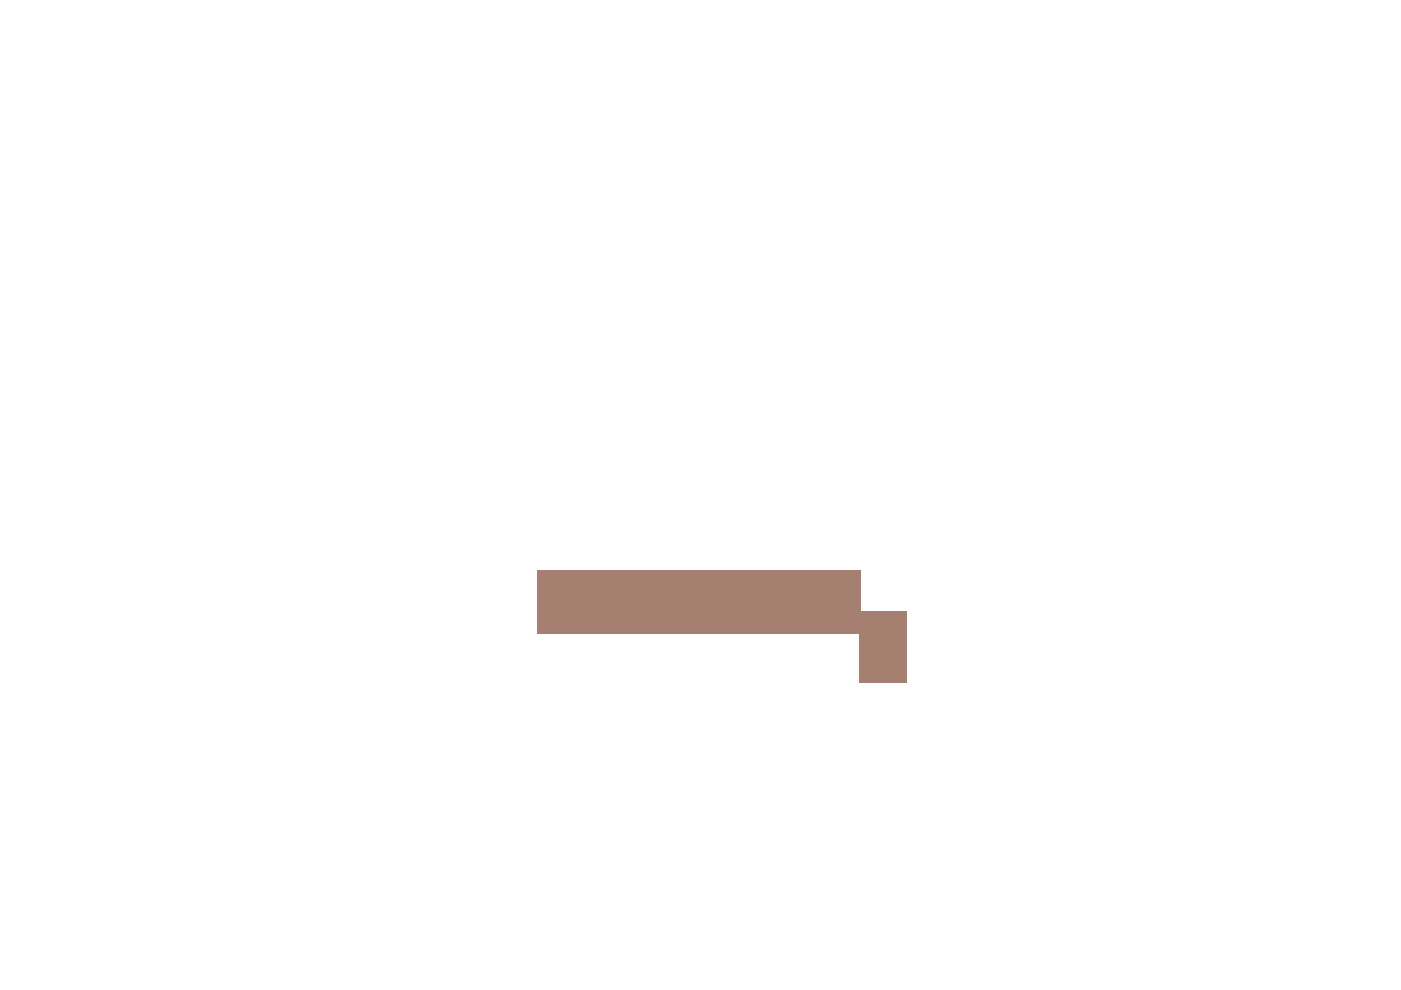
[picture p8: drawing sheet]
<svg xmlns="http://www.w3.org/2000/svg" width="297mm" height="210mm" viewBox="0 0 297 210" stroke-linecap="round" stroke-linejoin="round" font-family="sans-serif">
<g fill="#a57f6f">
<path d="M113.9 120.9h6.6v13.5h-6.6z" fill-rule="evenodd"/>
<path d="M119.1 120.9h6.6v13.5h-6.6z" fill-rule="evenodd"/>
<path d="M125.2 120.9h6.6v13.5h-6.6z" fill-rule="evenodd"/>
<path d="M136.1 120.9h6.7v13.5h-6.7z" fill-rule="evenodd"/>
<path d="M141.9 120.9h6.6v13.5h-6.6z" fill-rule="evenodd"/>
<path d="M147.9 120.9h6.7v13.5h-6.7z" fill-rule="evenodd"/>
<path d="M158.9 120.9h6.6v13.5h-6.6z" fill-rule="evenodd"/>
<path d="M165 120.9h6.6v13.5h-6.6z" fill-rule="evenodd"/>
<path d="M170.2 120.9h6.6v13.5h-6.6z" fill-rule="evenodd"/>
<path d="M182.3 129.5h10.1v15.3h-10.1z" fill-rule="evenodd"/>
<path d="M130.9 120.9h6.7v13.5h-6.7z" fill-rule="evenodd"/>
<path d="M153.1 120.9h6.7v13.5h-6.7z" fill-rule="evenodd"/>
<path d="M175.9 120.9h6.7v13.5h-6.7z" fill-rule="evenodd"/>
</g>
</svg>
